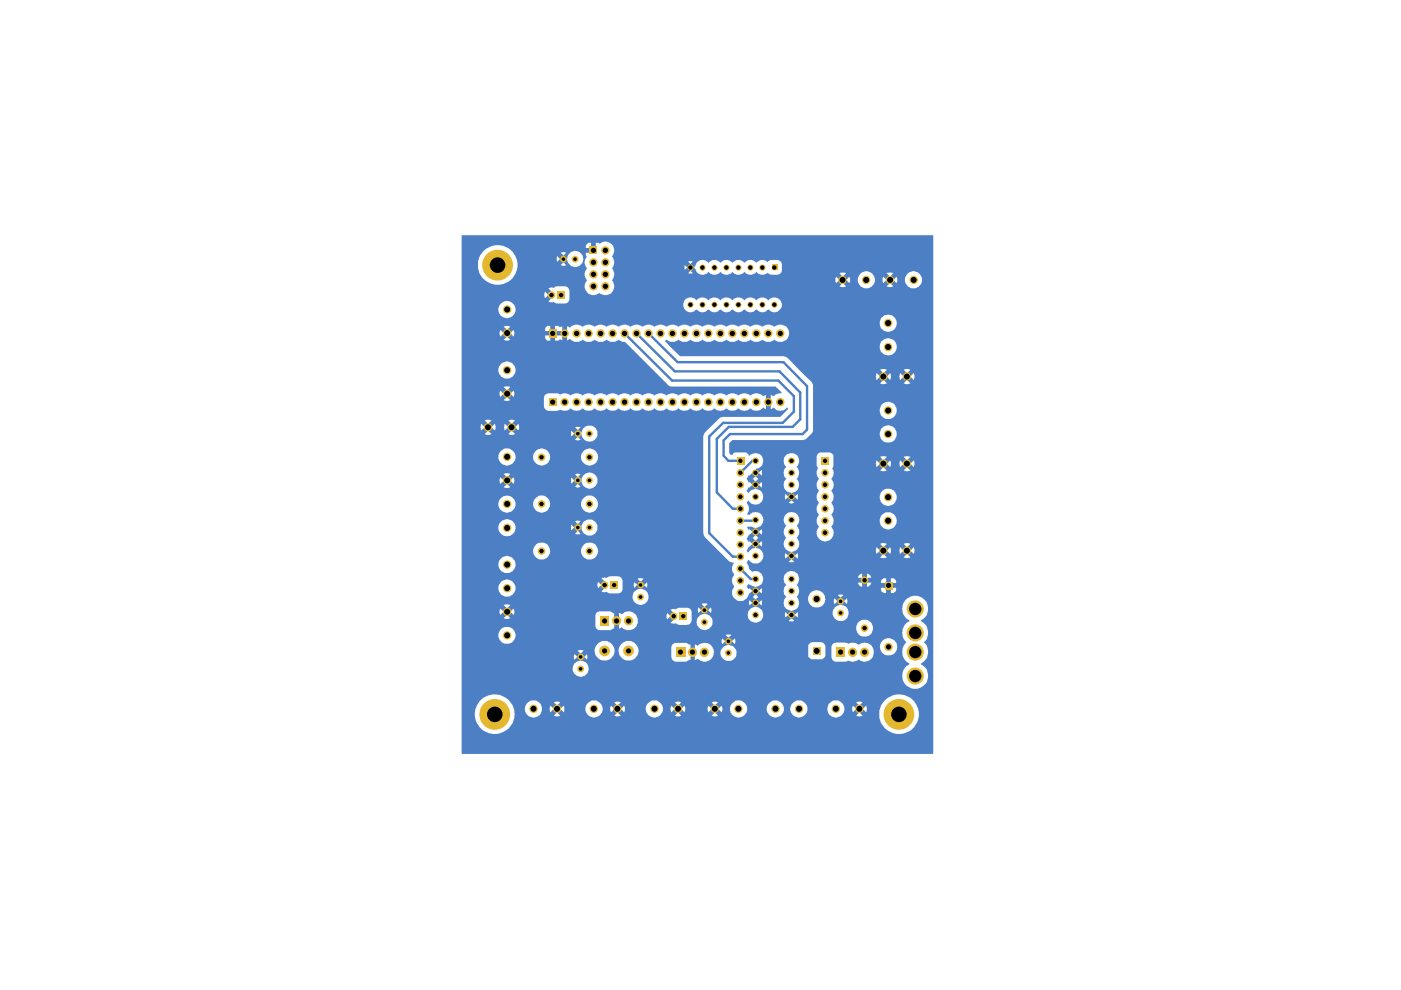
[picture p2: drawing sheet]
<svg xmlns="http://www.w3.org/2000/svg" width="297mm" height="210mm" viewBox="0 0 297 210" stroke-linecap="round" stroke-linejoin="round" font-family="sans-serif">
<g fill="#4d7fc4">
<path d="M126.3 53.2l-.1 .4h-.3l.4-.3z"/>
<path d="M97.9 49.9h100v109.9l-99.9 .1-.1-8.4h2.8v.3a4.2 4.2 0 0 0 4.9 3.8 4.2 4.2 0 0 0 3.4-5.3h2.3v.6l.5 .7a1.74 1.74 0 0 0 2.4 .1h3.2l.5 .2 .9-.2-.7-.7-.7 .7h-3.1l.4-.6 .2-.8h1.6l.2 .7 .8-.6a.71 .71 0 0 0 .8 .5l.2-.2 .2-.4 .8 .7 .1-.7h4.5a1.82 1.82 0 0 0 1 1.6 1.82 1.82 0 0 0 2-.2h3.1l.5 .2 1-.2-.8-.7-.7 .7h-3.1l.2-.1a1.49 1.49 0 0 0 .5-1.3h1.6l.1 .7 .7-.6h.2l.2 .3 .5 .2 .2-.2 .2-.4h.2l.6 .7 .2-.7h4.4l.1 .6a1.83 1.83 0 0 0 2.4 1.1l.5-.3h3.2l.4 .2 .9-.2h6.5l.9 .2 .4-.2-.6-.7-.7 .7h-6.5l-.6-.7-.7 .7h-3.2l.5-.6 .1-.8h1.7l.1 .7 .9-.6a.55 .55 0 0 0 .6 .5 .55 .55 0 0 0 .5-.6h.1l.7 .7 .2-.7h4.7l.2 .7 .6-.6h.2v.1a.57 .57 0 0 0 .7 .4 .57 .57 0 0 0 .4-.6h.2l.7 .7 .2-.7h1.6v.3a1.93 1.93 0 0 0 1.9 1.5 1.89 1.89 0 0 0 1.7-1.8h4.2v.3a1.83 1.83 0 0 0 1.9 1.5 1.83 1.83 0 0 0 1.7-1.8h1.4v.3a1.83 1.83 0 0 0 1.9 1.5 1.83 1.83 0 0 0 1.7-1.8h4.2v.3a1.82 1.82 0 0 0 2.9 1.1h3.2l1 .2 .4-.2-.3-.2h3.8a4.2 4.2 0 0 0 5.1 4 4.2 4.2 0 0 0 3-5.7 4.2 4.2 0 0 0-6.2-1.9 3.9 3.9 0 0 0-1.9 3.6h-3.8l-.4-.5-.7 .7h-3.1l.6-.8 .1-.6h1.6l.1 .7 .6-.6h.3l.2 .4 .5 .1 .2-.2 .2-.4h.2l.6 .7 .2-.7-.2-.7-.6 .7h-.2l-.1-.4-.2-.1h-.5l-.3 .2v.4h-.3l.1-.1-.7-.7-.1 .7h-1.6l-.4-1-.3-.4h3.1l.7 .7 .7-.7-.4-.1-1 .1h-3.2a1.72 1.72 0 0 0-1.9-.3 1.72 1.72 0 0 0-1 1.7h-4.2v-.3a1.83 1.83 0 0 0-1.9-1.5 1.83 1.83 0 0 0-1.7 1.8h-1.4v-.3a1.83 1.83 0 0 0-1.9-1.5 1.83 1.83 0 0 0-1.7 1.8h-4.2v-.3a1.83 1.83 0 0 0-1.9-1.5 1.83 1.83 0 0 0-1.7 1.8h-1.6l-.2-.7-.7 .7h-.2v-.4l-.3-.1h-.4l-.4 .2v.4h-.2l.1-.1-.7-.7-.2 .7h-4.7l-.2-.7-.7 .7h-.1v-.2a.57 .57 0 0 0-.7-.3 .57 .57 0 0 0-.4 .6h-.2l-.7-.8-.1 .7h-1.7l-.1-.8-.5-.6h3.2l.7 .7 .6-.7h6.5l.7 .7 .6-.7-.4-.1-.9 .1h-6.5l-.4-.1-.9 .1h-3.2l-.3-.1a1.77 1.77 0 0 0-2.7 1.5h-4.4l-.2-.7-.8 .7-.1-.4-.3-.1a.6 .6 0 0 0-.7 .6h-.2l-.7-.8-.1 .7h-1.6l-.2-.8-.5-.6h3.1l.7 .7 .8-.7-.6-.1-.9 .1h-3.1a1.79 1.79 0 0 0-1.9-.3 1.79 1.79 0 0 0-1.1 1.7h-4.5l-.1-.7-.7 .7a.76 .76 0 0 0-1-.4l-.3 .5h-.2l.1-.1-.7-.7-.2 .7h-1.6l-.3-1-.3-.4h3.1l.7 .7 .7-.7-.4-.1-1 .1h-3.2a1.79 1.79 0 0 0-1.9-.3 1.79 1.79 0 0 0-1 1.7l-2.4-.1a3.9 3.9 0 0 0-3.3-2.9 4.1 4.1 0 0 0-4.9 4.2h-2.8v-9.7h23.5v.3a1.78 1.78 0 0 0 2.3 1.2h67.6v.3a2.76 2.76 0 0 0 4.4 1.9 2.76 2.76 0 0 0-.5-4.7l1.3-1.3a3.4 3.4 0 0 0-.2-2.8l-.4-.5a2.61 2.61 0 0 0 .7-2.9 2.15 2.15 0 0 0-1.4-1.6l.1-.1a2.78 2.78 0 0 0 .3-4.8 2.72 2.72 0 0 0-3.9 .8 2.72 2.72 0 0 0 1.1 3.9v.2l-.4 .2a2.68 2.68 0 0 0-.3 4.2v.2l-.2 .1a2.85 2.85 0 0 0 .9 4.2v.3l-.9 .6a2.7 2.7 0 0 0-.6 1.8h-67.4h.1a1.67 1.67 0 0 0 .8-1.9 1.67 1.67 0 0 0-1.5-1.3l-.2-.1-.1 .1-.7 .2a1.66 1.66 0 0 0-.9 1.5h-23.5v-2.5h23.8l.1 .6 .5-.6h.5l.1 .3 .5-.1v-.2h.4l.7 .6v-1.2l-.6 .6h-.5l-.1-.4-.4 .1-.1 .3h-.5l-.5-.6-.1 .6h-23.8v-1.3h24.6l.6 .6 .6-.6h2.4v.3a2.45 2.45 0 0 0 1.7 1.7 2.13 2.13 0 0 0 2.5-1.7v-.3h.8a2.13 2.13 0 0 0 1.7 2 2.12 2.12 0 0 0 2.4-2.8h7.1l.1 2.5 .3 .3 .5 .3h2.3l.5-.4 .4 .1v-1.5l.4 .4 .4-.1 .1-.3v1.5l.7-.3a1.91 1.91 0 0 0 2.1 .5 1.91 1.91 0 0 0 1.2-1.8h1.4v.3a1.73 1.73 0 0 0 2.6 1.2 1.73 1.73 0 0 0 .2-2.8h15.9v2.1l.6 .6h2.3l.7-.8v-1.8h1.3v2.2l.4 .7 .4 .2h2.2l.6-.2a2.89 2.89 0 0 0 2.2-.2 1.94 1.94 0 0 0 3.2-1.3v-.8l-.4-.6h1.6a2.03 2.03 0 0 0 1.5 1.7 1.84 1.84 0 0 0 2.2-1.5 1.84 1.84 0 0 0-1.7-2.1 1.84 1.84 0 0 0-2 1.9h-1.6l-.1-.3a2.12 2.12 0 0 0-2-.6l-.8 .4a2.29 2.29 0 0 0-2.3-.2l-.5-.3-2 .1a.87 .87 0 0 0-.9 .9h-1.3l-.2-.7-.6-.4h-2.1l-.7 .6v.4h-15.9l-1.1-.4a1.84 1.84 0 0 0-1.7 1.7h-1.3a1.96 1.96 0 0 0-1.2-2 1.96 1.96 0 0 0-2.2 .5l-.7-.2v1.4l-.2-.3h-.5l-.2 .3v-1.4h-.4l-.4-.4h-2.6l-.5 .4-.2 .5h-7.1l-.7-1-.6-.2h19.1l.2 .6 .6-.6h.3l.2 .3h.3l.3-.3h.3l.6 .6 .2-.6-.2-.6-.6 .6h-.3l-.3-.4h-.3l-.2 .4h-.3l-.6-.6-.2 .6h-19.1a2.17 2.17 0 0 0-2.8 2h-.8v-.3a2.13 2.13 0 0 0-2.3-1.8 2.13 2.13 0 0 0-1.9 2.1h-2.4l-.3-.2h-.6l-.3 .2h-24.6v-3.3h7.8v.3a1.83 1.83 0 0 0 1.9 1.5 1.83 1.83 0 0 0 1.7-1.9h44.5l.6 .6 .7-.6h-45.8a1.82 1.82 0 0 0-1.9-1.7 1.82 1.82 0 0 0-1.7 1.8h-7.8v-3.6h8.9l.9 .1 .5-.1-.5-.5h18.5v2.2l.3 .5 .3 .3h2.7l.4-.3h.3v-1.5l.3 .4h.4l.3-.4v1.5l.5-.3a2.26 2.26 0 0 0 2.6 .3 1.66 1.66 0 0 0 .9-1.2h7l.6 .1a.6 .6 0 0 1 .9 .2l2 .1 .5-.2 .4-.4h1.1a1.7 1.7 0 0 0 1 1.5 1.7 1.7 0 0 0 1.8-.2h31v.2a1.8 1.8 0 0 0 2.8 1.3 1.8 1.8 0 0 0 0-3 1.8 1.8 0 0 0-2.8 1.2v.3h-31a1.6 1.6 0 0 0-.4-2.8h8.4l.1 .2a1.58 1.58 0 0 0 2.5 1.1h7.3l-.6-.6-.6 .6h-6l.4-.6 .2-.7h4.6l.1 .5 .6-.5h.3l.2 .3h.5l.1-.3h.3l.6 .5 .1-.9h7.3a1.72 1.72 0 0 0 1.7 1.7 1.72 1.72 0 0 0 1.8-1.6 1.72 1.72 0 0 0-1.6-1.8l-.2-.1a2.01 2.01 0 0 0-1.7 1.8h-7.3l-.1-.2-.6 .6h-.3l-.3-.4h-.3l-.2 .4h-.3l-.6-.6-.1 .6h-4.6v-.3a1.69 1.69 0 0 0-1-1.3l-.6-.3-.3 .2a1.73 1.73 0 0 0-1.4 1.7h-8.4l-.7-.3a1.83 1.83 0 0 0-1.7 1.8h-1.1v-2.5h1.3l.2 .6 .6-.6h.3l.2 .3h.3l.3-.3h.3l.6 .6 .2-.6-.2-.6-.6 .6h-.3l-.3-.4h-.2l-.3 .4h-.3l-.6-.6-.2 .6h-1.3l-.7-.5h-2.1a1.08 1.08 0 0 1-1.2 .2l-.4 .2 .9 1h-.5l-.2 .3 .2 .4h.5v.1l-.9 1h-7v-1l-.2-.5h6.3l.2 .7 .7-.7-.7-.6-.2 .6h-6.3a1.92 1.92 0 0 0-3.1-.4l-.7-.2v1.4l-.4-.3h-.2l-.4 .3v-1.4h-.2l-.6-.4h-2.3a.87 .87 0 0 0-.9 1h-18.5l-.2-.2-.7 .7h-8.9v-1.4h8l.2 .7 .7-.7h.1l.1 .3 .3 .2h.5l.2-.5h.2l.7 .7 .2-.4-.2-1-.7 .7h-.2l-.1-.3-.4-.3-.3 .1-.3 .5h-.1l-.7-.7-.2 .7h-8v-1.4h8.9l.7 .7 .7-.7-.7-.2-.7 .2h-8.9v-1.7h36.2v.2a1.78 1.78 0 0 0 2.3 1.3h12.4l.6 .6 .6-.6-.2-.2h-.8l-.2 .2h-12.2l.3-.3h21.8l.2 .6 .6-.6h.3l.1 .4h.5l.2-.4h.3l.6 .6v-.6h4.6l.1 .3a1.61 1.61 0 0 0 1.4 1.4l.2 .1 .2-.1a1.64 1.64 0 0 0 1.2-2.5h2.1l.1 .3a1.78 1.78 0 0 0 1.1 1.5 1.78 1.78 0 0 0 1.8-.4l.6-.9h1.9l.2 .6 .5-.6h.4l.3 .3 .4-.1v-.2h.4l.6 .6 .1-.4-.1-.9-.6 .7h-.4l-.2-.3h-.3l-.2 .3h-.4l-.5-.7-.2 .7h-1.9l.1-.5-.2-.8h2.8l.6 .5 .6-.5h-4l-.1-.2a1.86 1.86 0 0 0-2.1-.7 1.86 1.86 0 0 0-1.3 1.7h-2.1l-.3-.4 .3-.4a1.86 1.86 0 0 0 .1-1.6h17.5l.1 .9 .6 .2h.4v-1.1h-18.6l-.4-.6 .3-.5h12.7v.2a1.06 1.06 0 0 0 .9 .8v-1h1v1l.5-.3h3.6v.2l.4 .3 .6-.1v1.1h.5l.4-.2 .2-.9h-1.4l.4-.3-.4-.7-.6 .2-.1 .4h-3.6l.4-.6h3.2v-1h1v1h1.1v-.4l-.2-.3-.4-.3h-1.9l-.6 .3-.1 .7-17.6-.1 .2-.5h13.5l.1 .4h.5l.2-.2v-.3a.43 .43 0 0 0-.4-.3 .43 .43 0 0 0-.4 .4h-13.5v-.5h13.4v-.9h1v.9h.9v-.2a1.06 1.06 0 0 0-.9-.7 1.77 1.77 0 0 0-1.8 .5l-.1 .4h-12.5l-.2-.7a1.69 1.69 0 0 0-2.5-.3 1.69 1.69 0 0 0 0 2.5 1.8 1.8 0 0 0 0 2.6l-.4 .5-.2 .7h-4.6v-.5l-.6 .5h-.3a.46 .46 0 0 0-.6-.4l-.2 .4h-.3l-.6-.5-.2 .5h-21.8a1.72 1.72 0 0 0 .5-1.9 1.72 1.72 0 0 0-1.7-1.1 1.91 1.91 0 0 0-1.6 1.8h-36.2v-1.9h7.8v.3a2.17 2.17 0 0 0 1.4 1.5 1.67 1.67 0 0 0 2-1.1h18.4l.4 .2 .8-.1 .5 .3h1.9l.6-.2 .2-.4 .1-1.2h2.4l.1 .6 .5-.6h.5l.1 .4 .5-.1v-.3h.4l.7 .6v-1.2l-.6 .6h-.5l-.1-.3-.4 .1-.1 .2h-.5l-.5-.6-.1 .6h-2.4l-.1-1.2h3.3l.6 .6 .6-.6-.3-.2h-.6l-.3 .2h-3.3l-.3-.5-.5-.1-2.1 .1a.6 .6 0 0 1-.8 .1l-.7 .2 .9 .8v.2a.46 .46 0 0 0-.5 .2 .46 .46 0 0 0 0 .6h.5v.1l-.9 .9h-18.4l.2-.4-.2-1h17.6l.1 .7 .7-.7-.7-.6-.1 .6h-17.6a1.81 1.81 0 0 0-2-1.1 1.81 1.81 0 0 0-1.4 1.8h-7.8v-5h7.8v.3a2.17 2.17 0 0 0 1.4 1.5 1.81 1.81 0 0 0 2.2-1.5 1.81 1.81 0 0 0-1.7-2.1 1.81 1.81 0 0 0-1.9 1.8h-7.8v-2.9h15.1v.3a2.17 2.17 0 0 0 1.5 1.5 1.93 1.93 0 0 0 2.2-1.7l6.5-.1a2.03 2.03 0 0 0 1.4 1.8 1.93 1.93 0 0 0 2.2-1.7 1.9 1.9 0 0 0-1.4-1.8 1.79 1.79 0 0 0-2.2 1.7h-6.5l-.1-.2a1.78 1.78 0 0 0-1.9-1.6 1.78 1.78 0 0 0-1.7 1.8h-15.1v-4.9h7.8v.3a1.92 1.92 0 0 0 3.1 1h14.3l-.6-.7-.6 .7-13.1-.1a1.49 1.49 0 0 0 .5-1.3h11.8l.1 .6 .6-.6h.4l.1 .4h.3l.3-.4 .4 .1a1.75 1.75 0 0 0 2.5 1.5l.4-.4 .5-.6a2.09 2.09 0 0 0-.6-1.9 1.76 1.76 0 0 0-2.8 1.3h-.4l-.2-.3h-.4l-.1 .3h-.4l-.6-.5-.1 .5h-11.8l-.2-.7-.4-.6h13.2l.6 .7 .6-.7-.2-.1h-14.4a1.84 1.84 0 0 0-2.8 1.5h-7.8v-5.1h7.8v.4a1.83 1.83 0 0 0 1.9 1.5 1.83 1.83 0 0 0 1.7-1.9h3.7v.3a1.84 1.84 0 0 0 3 1.2l.6-.9 .1-.6h6.5v.3a1.84 1.84 0 0 0 3 1.2 1.82 1.82 0 0 0-.4-3.1 1.82 1.82 0 0 0-2.6 1.6h-6.5l-.1-.2a1.79 1.79 0 0 0-1.9-1.6 1.79 1.79 0 0 0-1.7 1.8h-3.7v-.2a1.83 1.83 0 0 0-1.9-1.5 1.83 1.83 0 0 0-1.7 1.7h-7.8v-3.5h8.9l.9 .2 .5-.2-.1-.1h13.8a1.05 1.05 0 0 0 1.2 0l-.6-.6-.6 .6h-13.8l-.6-.6-.7 .7h-8.9v-1.4h8l.2 .7 .7-.7h.1v.2a.57 .57 0 0 0 .7 .4 .57 .57 0 0 0 .4-.6h.2l.7 .7 .2-.7h12l.1 .6 .6-.6h.4l.3 .4 .4-.4h.3a1.79 1.79 0 0 0 1.5 1.6 1.79 1.79 0 0 0 2-1.1 1.92 1.92 0 0 0-.9-2 1.72 1.72 0 0 0-2.5 1.5h-.4l-.2-.3-.4-.1-.1 .4h-.4l-.6-.6-.1 .6h-12l-.2-.7-.7 .7h-.2v-.2a.57 .57 0 0 0-.6-.4 .57 .57 0 0 0-.5 .6h-.1l-.7-.7-.2 .7h-8v-1.4h8.9l.7 .7 .6-.6h13.8l.6 .6 .6-.6-.5-.2-.7 .2h-13.8l.1-.1-.5-.2-.9 .2h-8.9v-3.6h7.8v.3a1.83 1.83 0 0 0 1.9 1.5 1.83 1.83 0 0 0 1.7-1.8h3.7v.3a1.83 1.83 0 0 0 2 1.5 1.83 1.83 0 0 0 1.7-1.8h6.5v.3a1.79 1.79 0 0 0 2.3 1.4 1.79 1.79 0 0 0 1-2.5 1.79 1.79 0 0 0-2.6-.6l-.5 .6-.2 .8h-6.5a2.08 2.08 0 0 0-1-1.6 1.82 1.82 0 0 0-2.7 1.6h-3.7v-.3a1.83 1.83 0 0 0-1.9-1.6 1.83 1.83 0 0 0-1.7 1.9h-7.8v-3.7l25.2 .1-.6-.7-.6 .6h-24v-1.2h4.9l.4 .2 1-.2h3.6a1.39 1.39 0 0 0 1.4 0l-.1-.1h12l.1 .6 .6-.6h.4l.2 .4 .5-.4h.3a1.8 1.8 0 0 0 1.5 1.7 1.8 1.8 0 0 0 2-1.1 1.76 1.76 0 0 0-.9-2.1 1.76 1.76 0 0 0-2.1 .4l-.5 1.1h-.3l-.2-.3h-.4l-.1 .3h-.4l-.6-.5-.1 .5h-12l-.6-.6-.7 .7h-3.6l-.7-.7-.7 .7h-4.9v-1.4h4l.1 .7 .8-.7a.64 .64 0 0 0 .6 .6 .64 .64 0 0 0 .7-.6l.8 .7 .2-.7h1.7l.2 .7 .8-.7a.7 .7 0 0 0 .5 .6 .7 .7 0 0 0 .8-.4v-.2h.1l.7 .7 .2-.7h11.8l.6 .6 .6-.6h-13l-.2-.8-.7 .8h-.1v-.3a.66 .66 0 0 0-.8-.3 .66 .66 0 0 0-.4 .6l-.9-.8-.2 .8h-1.7l-.2-.8-.7 .8h-.1a.64 .64 0 0 0-.7-.6 .64 .64 0 0 0-.6 .6l-.8-.8-.1 .8h-4v-1.4h4.9l.7 .6 .7-.6h3.6l.7 .6 .7-.6a1.39 1.39 0 0 0-1.4 0h-3.6l-.5-.2-.9 .2h-4.9v-4.4h8.9l.9 .2 .5-.2-.6-.5h7.7v2a1.21 1.21 0 0 0 .9 .8h1.9l.7-.2a2.36 2.36 0 0 0 2.3-.3 1.64 1.64 0 0 0 2.3 0 2.09 2.09 0 0 0 2.6 0 2.09 2.09 0 0 0 2.5 0 2.09 2.09 0 0 0 2.6 0 2.09 2.09 0 0 0 2.5 0 2.09 2.09 0 0 0 2.5 0 2.09 2.09 0 0 0 2.6 0 2.09 2.09 0 0 0 2.5 0 2.09 2.09 0 0 0 2.6 0 2.09 2.09 0 0 0 2.5 0 2.09 2.09 0 0 0 2.5 0 2.09 2.09 0 0 0 2.6 0 2.09 2.09 0 0 0 2.5 0 2.09 2.09 0 0 0 2.6 0 2.09 2.09 0 0 0 2.5 0 2.06 2.06 0 0 0 2.7-.2l.7 .4v-1.5l.1 .1a.48 .48 0 0 0 .5 .4 .48 .48 0 0 0 .4-.5v1.5l.7-.4a1.69 1.69 0 0 0 2.7 0l.2 .1v.4l-1.6 1.5-12.6 .1-3.3 3.1-.3 .5-.1 21 .3 .7 5.2 5.2 1 .4a1.8 1.8 0 0 0 .1 2.4 1.8 1.8 0 0 0 0 2.6 1.85 1.85 0 0 0 .8 3 1.74 1.74 0 0 0 2-.8h1.1l.6 .5 .6-.5-.6-.6-.6 .6h-1.1l.3-.8 .7-.5h.3l.1 .3h.5l.2-.3h.3l.6 .5v-1v-.1l-.6 .6h-.3a.46 .46 0 0 0-.6-.4l-.2 .4h-.3l-.6-.6-.1 .2h-.2l-.3-.6 .3-.4h.1l1.5 .6 .2-.1a1.65 1.65 0 0 0 1.4-2.1 1.65 1.65 0 0 0-2.3-1.1l-.7-.5-.1-.6-.4-.7 .4-.7 .3 .3a1.91 1.91 0 0 0 2 .3l.2-.2h7.2l-.6-.6-.6 .6h-6l.6-.7 .1-.5h4.5l.1 .5 .6-.5h.3l.3 .4h.3l.2-.4h.3l.6 .5 .1-.2h17.4l.7 .2 .7-.2h3.6l.7 .2 .7-.2-.7-.8-.7 .8h-3.6l-.7-.8-.7 .8h-17.4v-.3l-.1-.6-.6 .6h-.3l-.2-.5a.46 .46 0 0 0-.6 .5h-.3l-.6-.6-.1 .6h-4.5a1.57 1.57 0 0 0-1.5-1.7l-.2-.2-.3 .2-.5 .1-.7 .8h-.2l-.2-.3 .4-.9 .8-.6h.3l.3 .4h.3l.2-.4h.3l.6 .6 .1-.6h4.5l.1 .3a1.46 1.46 0 0 0 1.4 1.3l.2 .3 .8-.4h17.1l.1 .6 .9-.6a.59 .59 0 0 0 .6 .6 .59 .59 0 0 0 .6-.6l.8 .6 .2-.6h1.8l.1 .6 .8-.6a.7 .7 0 0 0 .5 .5 .7 .7 0 0 0 .8-.3v-.2h.1l.7 .6 .2-.4-.2-1-.7 .8h-.1v-.4a.66 .66 0 0 0-.7-.2 .66 .66 0 0 0-.5 .6l-.9-.8-.1 .8h-1.8l-.2-.8-.7 .8h-.1a.64 .64 0 0 0-.7-.7 .64 .64 0 0 0-.6 .7l-.8-.8-.1 .8h-17l.7-1 .1-.5h17.1l.7 .7 .7-.7h3.6l.7 .7 .7-.7a1.39 1.39 0 0 0-1.4 0h-3.6l-.5-.2-.9 .2h-17.1l-.1-.5-.5-.8 .5-.7v-.4h3.7v.3a1.84 1.84 0 0 0 3 1.2 2.15 2.15 0 0 0 .2-2.8l.4-.6 .1-.6h9.7a1.86 1.86 0 0 0 2 1.9 1.94 1.94 0 0 0 1.6-2.4 1.68 1.68 0 0 0-1.4-1.3 1.84 1.84 0 0 0-2.2 1.8h-9.7l-.1-.5-.4-.7 .1-.3a2.22 2.22 0 0 0-.1-2.4l.4-.6v-.5h9.8v.3a1.85 1.85 0 0 0 3 1.1 1.84 1.84 0 0 0 .6-1.8 1.84 1.84 0 0 0-1.4-1.4 1.84 1.84 0 0 0-2.2 1.8h-9.8v-.6l-.4-.8a1.64 1.64 0 0 0 0-2.4l.4-.8v-1.1h9.9l.4 .2 1-.2h3.6a1.39 1.39 0 0 0 1.4 0l-.7-.6-.7 .6h-3.6l-.7-.6-.7 .6h-9.9l-.3-.4 .3-.4v-.6h9l.1 .8 .9-.8a.59 .59 0 0 0 .6 .6 .59 .59 0 0 0 .6-.6h.1l.7 .8 .2-.8h1.8l.1 .8 .9-.8a.66 .66 0 0 0 .5 .6 .66 .66 0 0 0 .7-.3v-.3h.1l.7 .8 .2-.5-.2-1-.7 .7h-.1v-.3a.7 .7 0 0 0-.8-.3 .7 .7 0 0 0-.5 .6l-.8-.7-.1 .7h-1.8l-.2-.7-.8 .7a.64 .64 0 0 0-.7-.6 .64 .64 0 0 0-.6 .6l-.8-.7-.1 .7h-9v-1.4h9.9l.7 .7 .7-.7h3.6l.7 .7 .7-.7-.7-.2-.7 .2h-3.6l-.7-.2-.7 .2h-9.9l-.1-.5-.7-.5h-1.9a.88 .88 0 0 0-.9 .8v2l.3 .5a1.87 1.87 0 0 0 .3 2.3 1.8 1.8 0 0 0 0 2.6 1.8 1.8 0 0 0 0 2.5 1.8 1.8 0 0 0 0 2.5 1.8 1.8 0 0 0 0 2.6l-.4 .5-.2 .7h-3.7v-.6l-.5-.8a1.69 1.69 0 0 0 .1-2.4 1.69 1.69 0 0 0-2.4 0 1.69 1.69 0 0 0 .1 2.4 1.8 1.8 0 0 0 0 2.5l-.5 .8-.1 .5h-4.5l-.1-.6-.6 .6h-.3l-.2-.4-.5 .1-.1 .3h-.3l-.6-.6-.2 .2-.1-.2-.3-.6 1.3-.1 .6 .6 .6-.6-.6-.5-.6 .5h-1.2l.3-.6 .8-.6h.3a.42 .42 0 0 0 .4 .4 .42 .42 0 0 0 .4-.4h.3l.6 .6 .1-.6-.1-.6-.6 .6h-.3l-.2-.4a.46 .46 0 0 0-.6 .4h-.3l-.6-.6-.2 .2-.3-.7h1l.8 .4 .2-.3a1.62 1.62 0 0 0 1.2-2.3 1.62 1.62 0 0 0-2.6-.4h-.6a2 2 0 0 0-.1-2.4l.3-.5h.1a1.58 1.58 0 0 0 2.5 .4h6l.7 .2 .5-.2-.6-.5-.6 .5h-6l.3-.3 .3-1h4.6l.1 .6 .6-.6h.3l.2 .4h.5l.1-.4h.3l.6 .6 .1-.1-.1-1.1-.6 .6h-.3a.42 .42 0 0 0-.4-.4 .42 .42 0 0 0-.4 .4h-.3l-.6-.6-.1 .6h-4.6a1.77 1.77 0 0 0-1.8-1.7 1.43 1.43 0 0 0-1.2 .8l-.2 .1-.3-.4 .4-.8 .2 .1 .6-.6h.3l.2 .4a.46 .46 0 0 0 .6-.4h.3l.6 .6v-.6h4.6l.1 .2a1.4 1.4 0 0 0 1.4 1.4l.2 .2 .3-.2a1.59 1.59 0 0 0 1.2-2.3l-.4-.5a1.76 1.76 0 0 0 0-2.5 1.7 1.7 0 0 0-.4-2.9 1.7 1.7 0 0 0-2.4 1.5l.2 .8 .4 .6a1.65 1.65 0 0 0 0 2.5l-.4 .4-.2 .8h-4.6v-.6l-.6 .6-.3-.1a.43 .43 0 0 0-.4-.3 .43 .43 0 0 0-.4 .4h-.3l-.6-.6-.2 .1-.4-.8h1.3l.6 .6 .6-.6-.6-.5-.6 .5-1.3-.1 .4-.6h.2l.6-.6h.3l.2 .5h.3l.3-.5h.3l.6 .6v-1.1l-.6 .5h-.3a.42 .42 0 0 0-.4-.4 .42 .42 0 0 0-.4 .4h-.3l.9-.9a1.65 1.65 0 0 0 1.2-2.4 1.65 1.65 0 0 0-2.7-.3h-.2l-.5-.7h-2.4l-.5 .5h-.4l-.3-.3v-2.1l.7-.7h15.1l.5-.2 1.1-1.1h14.5a1.82 1.82 0 0 0 2.1 1.9 1.82 1.82 0 0 0 1.5-2.4l-.3-.5a1.78 1.78 0 0 0-2-.8 1.78 1.78 0 0 0-1.3 1.8h-14.5l.4-.6v-4.4h14.1a1.75 1.75 0 0 0 2.7 1.6 1.78 1.78 0 0 0 0-3.2 1.78 1.78 0 0 0-2.7 1.6h-14.1v-5.5l-.2-.2h14.4a1.39 1.39 0 0 0 1.4 0h3.6l.4 .1 1-.1-.7-.8-.7 .8h-3.6l-.7-.8-.7 .8h-14.4l-.1-.3-1.2-1.2h14.8l.1 .8 .9-.8a.59 .59 0 0 0 .6 .7 .59 .59 0 0 0 .6-.7h.1l.7 .8 .2-.8h1.8l.1 .8 .9-.8a.66 .66 0 0 0 .5 .6 .66 .66 0 0 0 .7-.2v-.4h.1l.7 .8 .2-1-.2-.5-.7 .7h-.1v-.3l-.2-.1a.69 .69 0 0 0-1.1 .4l-.8-.7-.1 .7h-1.8l-.2-.7-.7 .7h-.1v-.1a.67 .67 0 0 0-.7-.4 .67 .67 0 0 0-.6 .5l-.8-.7-.1 .7h-14.8l-1.5-1.4h17.2l.7 .8 .7-.8h3.6l.7 .8 .7-.8a1.39 1.39 0 0 0-1.4 0h-3.6l-.5-.2-.9 .2h-17.2l-2.4-2.5-.8-.4h-22l-2-1.9h44.3a1.79 1.79 0 0 0 2.2 1.7 1.79 1.79 0 0 0 1.2-2.5 1.79 1.79 0 0 0-2.7-.7l-.4 .4-.3 1.1h-44.3l-1.2-1.2 .4-.3a1.91 1.91 0 0 0 1.9 .2l.6-.2a1.91 1.91 0 0 0 2 .2l.6-.2a1.91 1.91 0 0 0 1.9 .2l.6-.2a1.91 1.91 0 0 0 2 .2l.6-.2a1.91 1.91 0 0 0 1.9 .2l.6-.2a1.91 1.91 0 0 0 1.9 .2l.6-.2a1.91 1.91 0 0 0 2 .2l.6-.2a1.91 1.91 0 0 0 1.9 .2l.6-.2a1.91 1.91 0 0 0 2 .2l.6-.2a1.91 1.91 0 0 0 1.9 .2 1.83 1.83 0 0 0 .8-2.7 1.83 1.83 0 0 0-2.7-.3l-.4-.2a2.22 2.22 0 0 0-2.4 .2 2.09 2.09 0 0 0-2.5 0 2.09 2.09 0 0 0-2.5 0 2.09 2.09 0 0 0-2.6 0 2.09 2.09 0 0 0-2.5 0 2.09 2.09 0 0 0-2.6 0 2.09 2.09 0 0 0-2.5 0 2.09 2.09 0 0 0-2.5 0 2.09 2.09 0 0 0-2.6 0 2.09 2.09 0 0 0-2.5 0 2.09 2.09 0 0 0-2.6 0 2.09 2.09 0 0 0-2.5 0 2.09 2.09 0 0 0-2.5 0 2.09 2.09 0 0 0-2.6 0 2.09 2.09 0 0 0-2.5 0 2.09 2.09 0 0 0-2.6 0 1.81 1.81 0 0 0-2.5 .1l-.7-.2v1.4v-.2a.52 .52 0 0 0-.8-.1 .52 .52 0 0 0 .1 .8h.5l.2-.4v1.5l.7-.3a1.86 1.86 0 0 0 2.1 .4l.6-.2a1.91 1.91 0 0 0 2 .2l.6-.2a1.91 1.91 0 0 0 1.9 .2l.6-.2a1.91 1.91 0 0 0 1.9 .2l.6-.2 .7 .4 .7 .1 9.1 9.2 .5 .2h22.3l1.2 1.1v.3l-1.3 .3-.3 .3-.7-.3v1.5l-.2-.4a.49 .49 0 0 0-.8 .4v-1.5l-.5 .3-.3-.2a2.2 2.2 0 0 0-2.6 0 2.09 2.09 0 0 0-2.5 0 2.09 2.09 0 0 0-2.6 0 2.09 2.09 0 0 0-2.5 0 2.09 2.09 0 0 0-2.6 0 2.09 2.09 0 0 0-2.5 0 2.09 2.09 0 0 0-2.5 0 2.09 2.09 0 0 0-2.6 0 2.09 2.09 0 0 0-2.5 0 2.09 2.09 0 0 0-2.6 0 2.09 2.09 0 0 0-2.5 0 2.09 2.09 0 0 0-2.5 0 2.09 2.09 0 0 0-2.6 0 2.09 2.09 0 0 0-2.5 0 2.09 2.09 0 0 0-2.6 0 2.09 2.09 0 0 0-2.5 0 1.93 1.93 0 0 0-2.2-.1l-.4-.3h-2.1l-.7 .4-.2 .5h-7.7l-.1-.1-.7 .6h-8.9v-1.3h8l.2 .7 .7-.7h.1l.1 .3 .3 .2h.5l.2-.5h.2l.7 .7 .2-.5-.2-.9-.7 .7h-.2l-.1-.4-.4-.2-.3 .1-.3 .5h-.1l-.7-.7-.2 .7h-8v-1.5h8.9l.7 .8 .7-.8-.7-.1-.7 .1h-8.9v-3.5h7.8a1.8 1.8 0 0 0 2.2 1.7 1.8 1.8 0 0 0 1.1-2.7 1.8 1.8 0 0 0-2.8-.3l-.4 .4-.1 .9h-7.8v-6.4h8.9l.5 .1 .9-.1-.7-.7-.7 .7h-8.9v-1.5h8l.2 .8 .7-.7h.1l.4 .5a.6 .6 0 0 0 .7-.6h.2l.7 .8 .1-.3h6.6v.5l.4 .6h.7v-1.1h-7.7l.1-.4h7.6l.2 .4h.8v1.1h.7l.2-.2 .6 .2v-1.1h-1.9l.4-.2v-.5l-.4-.2-.4 .1-.2 .4h-7.6l-.1-.5h7.7v-1.1h1v1.1h1.5v-1l-.6 .1-.2-.2h-2.4l-.4 .6v.5h-6.6l-.1-.3-.7 .7h-.2v-.2a.57 .57 0 0 0-.6-.3 .57 .57 0 0 0-.5 .6h-.1l-.7-.8-.2 .7h-8v-1.3h8.9l.7 .6 .7-.6-.5-.2-.9 .2h-8.9v-.8h88.6a1.82 1.82 0 0 0 2.4 1.7 1.82 1.82 0 0 0 1-2.7 1.82 1.82 0 0 0-3-.2l-.4 1.2h-88.6v-2.9h7.8a1.82 1.82 0 0 0 2.3 1.8 1.82 1.82 0 0 0 1-2.8h35.9v.3a1.57 1.57 0 0 0 1.1 1.3 1.57 1.57 0 0 0 1.7-.6v.1a1.61 1.61 0 0 0 2.5-.1l.1 .1a1.61 1.61 0 0 0 2.4-.1l.1 .1a1.61 1.61 0 0 0 2.5-.1l.1 .1a1.61 1.61 0 0 0 2.4-.1l.1 .1a1.61 1.61 0 0 0 2.5-.1v.1a1.61 1.61 0 0 0 2.5-.1l.8 .5 .7 .1a1.63 1.63 0 0 0 1.4-1.9 1.64 1.64 0 0 0-1.2-1.2 1.64 1.64 0 0 0-1.7 .6 1.62 1.62 0 0 0-2.5 0 1.62 1.62 0 0 0-2.6 0 1.62 1.62 0 0 0-2.5 0 1.62 1.62 0 0 0-2.6 0 1.62 1.62 0 0 0-2.5 0 1.62 1.62 0 0 0-2.5 0 1.55 1.55 0 0 0-1.8-.6 1.55 1.55 0 0 0-1 1.5h-35.9l-1-.7h8.2l.5 .2 .7-.1 .5 .3h2l.7-.4 .1-.4v-1.9l-.1-.5-.7-.4h-2l-.5 .3h-.7l-.5 .1 1 1-.5 .1-.2 .4 .2 .2 .5 .2-1 .9-8.3-.1a1.91 1.91 0 0 0-2.2 1.8h-7.8v-3h17.5l.2 .6 .6-.6-.6-.8-.2 .8h-17.5v-1.9h26.1a1.86 1.86 0 0 0 1 1.7 1.86 1.86 0 0 0 2-.3 1.96 1.96 0 0 0 2.1 .3 1.96 1.96 0 0 0 1.1-1.7h47.8l.9 .2 .5-.2-.8-.7-.6 .7h-47.8l-.4-1.3h47.3l.2 .6 .7-.6h.1l.1 .3 .3 .2h.5l.2-.5h.2l.7 .6 .2-.6h1.6a1.82 1.82 0 0 0 1 1.6 1.82 1.82 0 0 0 1.9-.2l3.2-.1 .9 .2 .5-.2-.7-.7-.7 .7h-3.2a1.61 1.61 0 0 0 .7-1.3h1.6l.2 .6 .7-.6h.1l.1 .3 .3 .2h.5l.2-.5h.2l.7 .6 .1-.6h1.7v.2a1.82 1.82 0 0 0 2.7 1.3 1.82 1.82 0 0 0 0-3.1 1.82 1.82 0 0 0-2.7 1.3v.3h-1.7l-.1-.7-.9 .7-.1-.5-.5-.1-.3 .1-.2 .5h-.1l-.7-.7-.2 .7h-1.6a1.93 1.93 0 0 0-.7-1.5h3.2l.7 .8 .7-.8-.7-.2-.7 .2h-3.3a1.78 1.78 0 0 0-1.9-.2 1.78 1.78 0 0 0-.9 1.7h-1.6l-.2-.7-.7 .7h-.2v-.4l-.5-.2h-.3l-.3 .3v.3h-.1l-.7-.7-.2 .7h-47.3l.4-1v-.5h16.7l-.5-.5-.5 .5h-15.7l-.4-.9 .1-.3h15.2l.1 .5 .5-.5h.3l.3 .4h.3l.2-.4a.87 .87 0 0 1 .9 .9 1.64 1.64 0 0 0 2.6 .1 1.61 1.61 0 0 0 2.5 0 1.61 1.61 0 0 0 2.6 0 1.61 1.61 0 0 0 2.5 0 1.61 1.61 0 0 0 2.5 0 1.59 1.59 0 0 0 2.4 .1l.6 .5h1.5l.6-.4h12.5l.6 .8 .8-.8-.8-.2-.6 .2h-12.5l.3-.5v-1.4l-.4-.6-.4-.3h-1.6l-.8 .4-.2-.2a1.79 1.79 0 0 0-2 .4 1.67 1.67 0 0 0-2.6 0 1.67 1.67 0 0 0-2.5 0 1.67 1.67 0 0 0-2.6 0 1.67 1.67 0 0 0-2.5 0 1.58 1.58 0 0 0-1.6-.5 1.58 1.58 0 0 0-1.2 1.2l-.2 .3h-.4l-.2-.4-.5 .1-.1 .3h-.3l-.5-.5-.1 .5h-15.2l.3-.8v-.4h15.7l.5 .5 .5-.5h-16.7l-.4-1.1a1.92 1.92 0 0 0 0-2.4 1.92 1.92 0 0 0-2.5-.4l-1-.1v1.5a.5 .5 0 0 0-.5-.4 .5 .5 0 0 0-.5 .5 .5 .5 0 0 0 .5 .5h-1.6v.5l.2 .3a2.03 2.03 0 0 0 .1 2.6 1.82 1.82 0 0 0 0 2.5l-.4 .4-.1 .8h-26.1v-4.5h3.4a3.9 3.9 0 0 0 1.9 3.5 4.2 4.2 0 0 0 6.5-3.5h9.2l.5 .2 .7-.2-.6-.6-.6 .6h-9.2l-.1-1.3h8.4l.1 .6 .6-.6h.4l.3 .4 .3-.1 .1-.3h.3l.1 .1a1.7 1.7 0 0 0 1.9 1.6 1.7 1.7 0 0 0 1.5-1.9 1.56 1.56 0 0 0-1.9-1.4 1.69 1.69 0 0 0-1.5 1.6h-.4l-.3-.4-.4 .2v.2h-.4l-.6-.6-.1 .6h-8.4l-.8-1.3h10.1l.6 .6 .6-.6-.6-.2-.6 .2h-10.1l-1.1-1h17.6v-1.1h-.5a.92 .92 0 0 0-.6 1.1l-16.7-.1a4.2 4.2 0 0 0-5.9 2.1l-.3 .8v.8h-3.4z"/>
</g>
<path d="M132.4 70.7l10.1 10h22.5l3.3 3.3v3.3l-2.4 2.4h-12.6l-2.9 2.8v20.5l5 5h1.6M135 70.7l8.1 8h22.2l4.4 4.5v5.7l-1.6 1.6h-13.6l-2.5 2.5v11.4l3.4 3.5h1.6M137.5 70.7l6.2 6.1h22.4l5 5.1v9.2l-.9 .9h-15.4l-1.4 1.4v3.2l1 1.1h2.6M160.2 97.7h-.7l-2.5 2.5M160.2 110.2l-.2 .2h-3M157 120.6l2.2 2.2h1" fill="none" stroke="#4d7fc4" stroke-width=".51"/>
<path d="M190.8 150.4l1.1 1.1" fill="none" stroke="#4d7fc4" stroke-width=".25"/>
<g fill="#e3b72e">
<path d="M129.4 123.2h1.6v1.6h-1.6z"/>
<path d="M127.3 130.6h1.8v2h-1.8z"/>
<circle cx="107.5" cy="129.7" r=".89"/>
<circle cx="107.5" cy="134.7" r=".89"/>
<circle cx="113.1" cy="150.3" r=".89"/>
<circle cx="118.1" cy="150.3" r=".89"/>
<circle cx="104.9" cy="151.5" r="3.3"/>
<circle cx="122.5" cy="111.8" r=".72"/>
<circle cx="114.8" cy="106.8" r=".8"/>
<circle cx="125" cy="106.8" r=".8"/>
<circle cx="125" cy="116.8" r=".8"/>
<circle cx="114.8" cy="116.8" r=".8"/>
<circle cx="125" cy="111.8" r=".72"/>
<circle cx="138.8" cy="150.3" r=".89"/>
<circle cx="133.3" cy="138" r="1.14"/>
<circle cx="128.2" cy="138" r="1.14"/>
<circle cx="130.9" cy="150.3" r=".89"/>
<circle cx="125.9" cy="150.3" r=".89"/>
<circle cx="123.1" cy="141.8" r=".72"/>
<circle cx="123.1" cy="139.3" r=".72"/>
<circle cx="128.2" cy="124" r=".8"/>
</g>
<path d="M130.7 131.6v.1M133.3 131.6v.1" fill="none" stroke="#e3b72e" stroke-width="1.9"/>
<g fill="#e3b72e">
<path d="M143.3 137.3h2v2h-2z"/>
<circle cx="135.8" cy="126.6" r=".72"/>
<circle cx="135.8" cy="124" r=".72"/>
<circle cx="107.5" cy="106.8" r=".89"/>
<circle cx="107.5" cy="111.9" r=".89"/>
<circle cx="107.5" cy="119.7" r=".89"/>
<circle cx="107.5" cy="124.7" r=".89"/>
</g>
<path d="M146.8 138.3h.1M149.4 138.3h.1" fill="none" stroke="#e3b72e" stroke-width="1.9"/>
<g fill="#e3b72e">
<path d="M144 129.9h1.6v1.6h-1.6z"/>
<path d="M174.2 96.9h1.6v1.7h-1.6z"/>
<path d="M187.5 123.4h1.7v1.6h-1.7z"/>
<path d="M172.3 137.2h1.7v1.7h-1.7z"/>
<path d="M177.3 137.2h1.9v2.1h-1.9z"/>
<circle cx="154.4" cy="138.4" r=".72"/>
<circle cx="154.4" cy="136" r=".72"/>
<circle cx="143.8" cy="150.3" r=".89"/>
<circle cx="151.6" cy="150.3" r=".89"/>
<circle cx="156.5" cy="150.3" r=".89"/>
<circle cx="164.4" cy="150.3" r=".89"/>
<circle cx="157" cy="115.5" r=".8"/>
<circle cx="157" cy="118" r=".8"/>
<circle cx="157" cy="120.6" r=".8"/>
<circle cx="160.2" cy="115.3" r=".72"/>
<circle cx="160.2" cy="117.9" r=".72"/>
<circle cx="157" cy="123.1" r=".8"/>
<circle cx="160.2" cy="122.8" r=".72"/>
<circle cx="160.2" cy="125.3" r=".72"/>
<circle cx="160.2" cy="127.8" r=".72"/>
<circle cx="160.2" cy="130.4" r=".72"/>
<circle cx="157" cy="125.6" r=".8"/>
<circle cx="142.8" cy="130.6" r=".8"/>
<circle cx="149.4" cy="131.9" r=".72"/>
<circle cx="149.4" cy="129.4" r=".72"/>
<circle cx="188.3" cy="92" r=".89"/>
<circle cx="188.3" cy="87" r=".89"/>
<circle cx="188.3" cy="105.4" r=".89"/>
<circle cx="187.3" cy="98.3" r=".89"/>
<circle cx="192.3" cy="98.3" r=".89"/>
<circle cx="167.8" cy="105.3" r=".72"/>
<circle cx="167.8" cy="115.3" r=".72"/>
<circle cx="167.8" cy="112.8" r=".72"/>
<circle cx="167.8" cy="110.2" r=".72"/>
<circle cx="157" cy="107.9" r=".8"/>
<circle cx="157" cy="110.4" r=".8"/>
<circle cx="157" cy="112.9" r=".8"/>
<circle cx="160.2" cy="110.2" r=".72"/>
<circle cx="160.2" cy="112.8" r=".72"/>
<circle cx="188.3" cy="110.4" r=".89"/>
<circle cx="187.3" cy="116.8" r=".89"/>
<circle cx="192.3" cy="116.8" r=".89"/>
<circle cx="167.8" cy="117.9" r=".72"/>
<circle cx="174.9" cy="107.9" r=".8"/>
<circle cx="174.9" cy="110.4" r=".8"/>
<circle cx="174.9" cy="112.9" r=".8"/>
<circle cx="167.8" cy="102.8" r=".72"/>
<circle cx="167.8" cy="100.2" r=".72"/>
<circle cx="174.9" cy="100.2" r=".8"/>
<circle cx="174.9" cy="102.8" r=".8"/>
<circle cx="174.9" cy="105.3" r=".8"/>
<circle cx="173.1" cy="127" r=".89"/>
<circle cx="188.4" cy="137.2" r=".89"/>
<circle cx="183.3" cy="123" r=".8"/>
<circle cx="178.2" cy="127.5" r=".72"/>
<circle cx="183.3" cy="133.2" r=".8"/>
<circle cx="178.2" cy="130" r=".72"/>
<circle cx="177.2" cy="150.3" r=".89"/>
<circle cx="169.4" cy="150.3" r=".89"/>
</g>
<path d="M180.8 138.3h.1" fill="none" stroke="#e3b72e" stroke-width="1.9"/>
<circle cx="182.2" cy="150.3" r=".89" fill="#e3b72e"/>
<path d="M183.3 138.3h.1" fill="none" stroke="#e3b72e" stroke-width="1.9"/>
<g fill="#e3b72e">
<path d="M156.2 96.9h1.6v1.6h-1.6z"/>
<path d="M118.1 61.7h1.6v1.6h-1.6z"/>
<path d="M116.3 84.4h1.7v1.7h-1.7z"/>
<path d="M116.3 69.8h1.7v1.7h-1.7z"/>
<path d="M125 52.2h1.7v1.7h-1.7z"/>
<path d="M163.7 56.1h1.1v1.1h-1.1z"/>
<circle cx="190.6" cy="151.5" r="3.3"/>
<circle cx="194.1" cy="143.3" r="1.82"/>
<circle cx="194.1" cy="138.3" r="1.82"/>
<circle cx="194.1" cy="134.2" r="1.82"/>
<circle cx="194.1" cy="129.1" r="1.82"/>
<circle cx="167.8" cy="130.4" r=".72"/>
<circle cx="167.8" cy="127.8" r=".72"/>
<circle cx="167.8" cy="125.3" r=".72"/>
<circle cx="167.8" cy="122.8" r=".72"/>
<circle cx="160.2" cy="97.7" r=".72"/>
<circle cx="160.2" cy="100.2" r=".72"/>
<circle cx="167.8" cy="97.7" r=".72"/>
<circle cx="160.2" cy="102.8" r=".72"/>
<circle cx="160.2" cy="105.3" r=".72"/>
<circle cx="157" cy="100.2" r=".8"/>
<circle cx="157" cy="102.8" r=".8"/>
<circle cx="157" cy="105.3" r=".8"/>
<circle cx="193.7" cy="59.4" r=".89"/>
<circle cx="188.7" cy="59.4" r=".89"/>
<circle cx="183.6" cy="59.4" r=".89"/>
<circle cx="188.3" cy="73.6" r=".89"/>
<circle cx="188.3" cy="68.5" r=".89"/>
<circle cx="187.3" cy="79.8" r=".89"/>
<circle cx="192.3" cy="79.8" r=".89"/>
<circle cx="178.6" cy="59.4" r=".89"/>
<circle cx="165.4" cy="85.3" r=".89"/>
<circle cx="160.4" cy="85.3" r=".89"/>
<circle cx="162.9" cy="85.3" r=".89"/>
<circle cx="155.3" cy="85.3" r=".89"/>
<circle cx="157.8" cy="85.3" r=".89"/>
<circle cx="157.8" cy="70.7" r=".89"/>
<circle cx="165.4" cy="70.7" r=".89"/>
<circle cx="162.9" cy="70.7" r=".89"/>
<circle cx="160.4" cy="70.7" r=".89"/>
<circle cx="107.5" cy="96.9" r=".89"/>
<circle cx="107.5" cy="83.5" r=".89"/>
<circle cx="108.5" cy="90.6" r=".89"/>
<circle cx="103.5" cy="90.6" r=".89"/>
<circle cx="107.5" cy="101.9" r=".89"/>
<circle cx="114.8" cy="96.9" r=".8"/>
<circle cx="107.5" cy="65.6" r=".89"/>
<circle cx="107.5" cy="70.6" r=".89"/>
<circle cx="116.9" cy="62.6" r=".8"/>
<circle cx="105.5" cy="56.2" r="3.3"/>
<circle cx="121.9" cy="54.9" r=".72"/>
<circle cx="119.5" cy="54.9" r=".72"/>
<circle cx="119.7" cy="85.3" r=".89"/>
<circle cx="122.3" cy="85.3" r=".89"/>
<circle cx="124.8" cy="85.3" r=".89"/>
<circle cx="127.3" cy="85.3" r=".89"/>
<circle cx="129.9" cy="85.3" r=".89"/>
<circle cx="132.4" cy="85.3" r=".89"/>
<circle cx="135" cy="85.3" r=".89"/>
<circle cx="137.5" cy="85.3" r=".89"/>
<circle cx="140" cy="85.3" r=".89"/>
<circle cx="142.6" cy="85.3" r=".89"/>
<circle cx="145.1" cy="85.3" r=".89"/>
<circle cx="147.7" cy="85.3" r=".89"/>
<circle cx="150.2" cy="85.3" r=".89"/>
<circle cx="152.7" cy="85.3" r=".89"/>
<circle cx="107.5" cy="78.5" r=".89"/>
<circle cx="122.3" cy="70.7" r=".89"/>
<circle cx="124.8" cy="70.7" r=".89"/>
<circle cx="119.7" cy="70.7" r=".89"/>
<circle cx="125" cy="91.9" r=".72"/>
<circle cx="122.5" cy="91.9" r=".72"/>
<circle cx="125" cy="96.9" r=".8"/>
<circle cx="125" cy="101.9" r=".72"/>
<circle cx="122.5" cy="101.9" r=".72"/>
<circle cx="154" cy="56.7" r=".64"/>
<circle cx="151.5" cy="56.7" r=".64"/>
<circle cx="148.9" cy="56.7" r=".64"/>
<circle cx="146.4" cy="56.7" r=".64"/>
<circle cx="148.9" cy="64.6" r=".64"/>
<circle cx="155.3" cy="70.7" r=".89"/>
<circle cx="152.7" cy="70.7" r=".89"/>
<circle cx="150.2" cy="70.7" r=".89"/>
<circle cx="151.5" cy="64.6" r=".64"/>
<circle cx="154" cy="64.6" r=".64"/>
<circle cx="140" cy="70.7" r=".89"/>
<circle cx="137.5" cy="70.7" r=".89"/>
<circle cx="135" cy="70.7" r=".89"/>
<circle cx="132.4" cy="70.7" r=".89"/>
<circle cx="129.9" cy="70.7" r=".89"/>
<circle cx="127.3" cy="70.7" r=".89"/>
<circle cx="142.6" cy="70.7" r=".89"/>
<circle cx="146.4" cy="64.6" r=".64"/>
<circle cx="147.7" cy="70.7" r=".89"/>
<circle cx="145.1" cy="70.7" r=".89"/>
<circle cx="128.4" cy="55.6" r=".89"/>
<circle cx="125.8" cy="58.2" r=".89"/>
<circle cx="128.4" cy="58.2" r=".89"/>
<circle cx="125.8" cy="60.7" r=".89"/>
<circle cx="128.4" cy="60.7" r=".89"/>
<circle cx="125.8" cy="55.6" r=".89"/>
<circle cx="128.4" cy="53.1" r=".89"/>
<circle cx="159.1" cy="56.7" r=".64"/>
<circle cx="156.5" cy="56.7" r=".64"/>
<circle cx="161.6" cy="56.7" r=".64"/>
<circle cx="159.1" cy="64.6" r=".64"/>
<circle cx="156.5" cy="64.6" r=".64"/>
<circle cx="161.6" cy="64.6" r=".64"/>
<circle cx="164.2" cy="64.6" r=".64"/>
</g>
<g fill="none" stroke="#e3b72e" stroke-width=".21">
<circle cx="105.5" cy="56.3" r="1.65"/>
<circle cx="119.5" cy="55" r=".38"/>
<circle cx="122" cy="55" r=".38"/>
<circle cx="125.9" cy="53.1" r=".55"/>
<circle cx="125.9" cy="58.2" r=".55"/>
<circle cx="125.9" cy="55.7" r=".55"/>
<circle cx="128.4" cy="53.1" r=".55"/>
<circle cx="128.4" cy="58.2" r=".55"/>
<circle cx="128.4" cy="55.7" r=".55"/>
<circle cx="146.4" cy="56.8" r=".47"/>
<circle cx="149" cy="56.8" r=".47"/>
<circle cx="151.5" cy="56.8" r=".47"/>
<circle cx="154.1" cy="56.8" r=".47"/>
<circle cx="156.6" cy="56.8" r=".47"/>
<circle cx="159.1" cy="56.8" r=".47"/>
<circle cx="161.7" cy="56.8" r=".47"/>
<circle cx="164.2" cy="56.8" r=".47"/>
<circle cx="178.7" cy="59.4" r=".64"/>
<circle cx="183.7" cy="59.4" r=".64"/>
<circle cx="188.8" cy="59.4" r=".64"/>
<circle cx="193.8" cy="59.4" r=".64"/>
<circle cx="107.6" cy="70.7" r=".64"/>
<circle cx="107.6" cy="65.7" r=".64"/>
<circle cx="107.6" cy="78.5" r=".64"/>
<circle cx="117" cy="62.6" r=".47"/>
<circle cx="117.2" cy="70.7" r=".55"/>
<circle cx="119" cy="62.6" r=".47"/>
<circle cx="119.8" cy="70.7" r=".55"/>
<circle cx="122.3" cy="70.7" r=".55"/>
<circle cx="124.8" cy="70.7" r=".55"/>
<circle cx="125.9" cy="60.7" r=".55"/>
<circle cx="127.4" cy="70.7" r=".55"/>
<circle cx="128.4" cy="60.7" r=".55"/>
<circle cx="129.9" cy="70.7" r=".55"/>
<circle cx="132.5" cy="70.7" r=".55"/>
<circle cx="135" cy="70.7" r=".55"/>
<circle cx="137.5" cy="70.7" r=".55"/>
<circle cx="140.1" cy="70.7" r=".55"/>
<circle cx="142.6" cy="70.7" r=".55"/>
<circle cx="145.2" cy="70.7" r=".55"/>
<circle cx="146.4" cy="64.6" r=".47"/>
<circle cx="147.7" cy="70.7" r=".55"/>
<circle cx="149" cy="64.6" r=".47"/>
<circle cx="150.2" cy="70.7" r=".55"/>
<circle cx="151.5" cy="64.6" r=".47"/>
<circle cx="152.8" cy="70.7" r=".55"/>
<circle cx="154.1" cy="64.6" r=".47"/>
<circle cx="155.3" cy="70.7" r=".55"/>
<circle cx="156.6" cy="64.6" r=".47"/>
<circle cx="157.9" cy="70.7" r=".55"/>
<circle cx="159.1" cy="64.6" r=".47"/>
<circle cx="160.4" cy="70.7" r=".55"/>
<circle cx="161.7" cy="64.6" r=".47"/>
<circle cx="162.9" cy="70.7" r=".55"/>
<circle cx="164.2" cy="64.6" r=".47"/>
<circle cx="165.5" cy="70.7" r=".55"/>
<circle cx="187.3" cy="79.9" r=".64"/>
<circle cx="188.3" cy="68.5" r=".64"/>
<circle cx="188.3" cy="73.6" r=".64"/>
<circle cx="192.3" cy="79.9" r=".64"/>
<circle cx="103.5" cy="90.6" r=".64"/>
<circle cx="107.6" cy="96.9" r=".64"/>
<circle cx="107.6" cy="83.5" r=".64"/>
<circle cx="108.5" cy="90.6" r=".64"/>
<circle cx="114.9" cy="97" r=".47"/>
<circle cx="117.2" cy="85.3" r=".55"/>
<circle cx="119.8" cy="85.3" r=".55"/>
<circle cx="122.3" cy="85.3" r=".55"/>
<circle cx="122.6" cy="92" r=".38"/>
<circle cx="124.8" cy="85.3" r=".55"/>
<circle cx="125" cy="92" r=".38"/>
<circle cx="125" cy="97" r=".47"/>
<circle cx="127.4" cy="85.3" r=".55"/>
<circle cx="129.9" cy="85.3" r=".55"/>
<circle cx="132.5" cy="85.3" r=".55"/>
<circle cx="135" cy="85.3" r=".55"/>
<circle cx="137.5" cy="85.3" r=".55"/>
<circle cx="140.1" cy="85.3" r=".55"/>
<circle cx="142.6" cy="85.3" r=".55"/>
<circle cx="145.2" cy="85.3" r=".55"/>
<circle cx="147.7" cy="85.3" r=".55"/>
<circle cx="150.2" cy="85.3" r=".55"/>
<circle cx="152.8" cy="85.3" r=".55"/>
<circle cx="155.3" cy="85.3" r=".55"/>
<circle cx="157" cy="97.7" r=".47"/>
<circle cx="157.9" cy="85.3" r=".55"/>
<circle cx="160.2" cy="97.7" r=".47"/>
<circle cx="160.4" cy="85.3" r=".55"/>
<circle cx="162.9" cy="85.3" r=".55"/>
<circle cx="165.5" cy="85.3" r=".55"/>
<circle cx="167.9" cy="97.7" r=".47"/>
<circle cx="175" cy="97.7" r=".47"/>
<circle cx="187.3" cy="98.3" r=".64"/>
<circle cx="188.3" cy="92.1" r=".64"/>
<circle cx="188.3" cy="87.1" r=".64"/>
<circle cx="192.3" cy="98.3" r=".64"/>
<circle cx="107.6" cy="112" r=".64"/>
<circle cx="107.6" cy="106.9" r=".64"/>
<circle cx="107.6" cy="101.9" r=".64"/>
<circle cx="107.6" cy="119.8" r=".64"/>
<circle cx="114.9" cy="106.9" r=".47"/>
<circle cx="114.9" cy="116.9" r=".47"/>
<circle cx="122.6" cy="111.9" r=".38"/>
<circle cx="122.6" cy="101.9" r=".38"/>
<circle cx="125" cy="101.9" r=".38"/>
<circle cx="125" cy="111.9" r=".38"/>
<circle cx="125" cy="106.9" r=".47"/>
<circle cx="125" cy="116.9" r=".47"/>
<circle cx="157" cy="110.4" r=".47"/>
<circle cx="157" cy="115.5" r=".47"/>
<circle cx="157" cy="113" r=".47"/>
<circle cx="157" cy="118.1" r=".47"/>
<circle cx="157" cy="100.3" r=".47"/>
<circle cx="157" cy="102.8" r=".47"/>
<circle cx="157" cy="105.4" r=".47"/>
<circle cx="157" cy="107.9" r=".47"/>
<circle cx="160.2" cy="110.3" r=".47"/>
<circle cx="160.2" cy="102.8" r=".47"/>
<circle cx="160.2" cy="105.4" r=".47"/>
<circle cx="160.2" cy="115.4" r=".47"/>
<circle cx="160.2" cy="112.8" r=".47"/>
<circle cx="160.2" cy="100.3" r=".47"/>
<circle cx="160.2" cy="117.9" r=".47"/>
<circle cx="167.9" cy="100.3" r=".47"/>
<circle cx="167.9" cy="110.3" r=".47"/>
<circle cx="167.9" cy="105.4" r=".47"/>
<circle cx="167.9" cy="112.8" r=".47"/>
<circle cx="167.9" cy="102.8" r=".47"/>
<circle cx="167.9" cy="115.4" r=".47"/>
<circle cx="167.9" cy="117.9" r=".47"/>
<circle cx="175" cy="102.8" r=".47"/>
<circle cx="175" cy="110.4" r=".47"/>
<circle cx="175" cy="113" r=".47"/>
<circle cx="175" cy="105.4" r=".47"/>
<circle cx="175" cy="107.9" r=".47"/>
<circle cx="175" cy="100.3" r=".47"/>
<circle cx="187.3" cy="116.8" r=".64"/>
<circle cx="188.3" cy="110.4" r=".64"/>
<circle cx="188.3" cy="105.5" r=".64"/>
<circle cx="192.3" cy="116.8" r=".64"/>
<circle cx="107.6" cy="129.8" r=".64"/>
<circle cx="107.6" cy="124.8" r=".64"/>
<circle cx="107.6" cy="134.7" r=".64"/>
<circle cx="123.1" cy="139.3" r=".38"/>
<circle cx="128.2" cy="124.1" r=".47"/>
<circle cx="128.2" cy="138" r=".64"/>
<circle cx="128.2" cy="131.7" r=".64"/>
<circle cx="130.3" cy="124.1" r=".47"/>
<circle cx="130.8" cy="131.7" r=".64"/>
<circle cx="133.3" cy="138" r=".64"/>
<circle cx="133.3" cy="131.7" r=".64"/>
<circle cx="135.8" cy="124.1" r=".38"/>
<circle cx="135.8" cy="126.6" r=".38"/>
<circle cx="142.9" cy="130.7" r=".47"/>
<circle cx="144.3" cy="138.3" r=".64"/>
<circle cx="144.9" cy="130.7" r=".47"/>
<circle cx="146.9" cy="138.3" r=".64"/>
<circle cx="149.4" cy="132" r=".38"/>
<circle cx="149.4" cy="129.4" r=".38"/>
<circle cx="149.4" cy="138.3" r=".64"/>
<circle cx="154.5" cy="138.5" r=".38"/>
<circle cx="154.5" cy="136" r=".38"/>
<circle cx="157" cy="120.6" r=".47"/>
<circle cx="157" cy="123.1" r=".47"/>
<circle cx="157" cy="125.7" r=".47"/>
<circle cx="160.2" cy="122.8" r=".47"/>
<circle cx="160.2" cy="127.9" r=".47"/>
<circle cx="160.2" cy="130.4" r=".47"/>
<circle cx="160.2" cy="125.3" r=".47"/>
<circle cx="167.9" cy="127.9" r=".47"/>
<circle cx="167.9" cy="122.8" r=".47"/>
<circle cx="167.9" cy="130.4" r=".47"/>
<circle cx="167.9" cy="125.3" r=".47"/>
<circle cx="173.2" cy="138" r=".64"/>
<circle cx="173.2" cy="127" r=".64"/>
<circle cx="178.3" cy="130" r=".38"/>
<circle cx="178.3" cy="127.5" r=".38"/>
<circle cx="178.3" cy="138.3" r=".64"/>
<circle cx="180.8" cy="138.3" r=".64"/>
<circle cx="183.3" cy="123.1" r=".47"/>
<circle cx="183.3" cy="133.2" r=".47"/>
<circle cx="183.3" cy="138.3" r=".64"/>
<circle cx="188.4" cy="124.2" r=".64"/>
<circle cx="188.4" cy="137.2" r=".64"/>
<circle cx="194.1" cy="129.2" r="1.31"/>
<circle cx="194.1" cy="134.2" r="1.31"/>
<circle cx="194.1" cy="138.3" r="1.31"/>
<circle cx="104.9" cy="151.5" r="1.65"/>
<circle cx="113.2" cy="150.3" r=".64"/>
<circle cx="118.2" cy="150.3" r=".64"/>
<circle cx="123.1" cy="141.9" r=".38"/>
<circle cx="125.9" cy="150.3" r=".64"/>
<circle cx="130.9" cy="150.3" r=".64"/>
<circle cx="138.8" cy="150.3" r=".64"/>
<circle cx="143.8" cy="150.3" r=".64"/>
<circle cx="151.6" cy="150.3" r=".64"/>
<circle cx="156.6" cy="150.3" r=".64"/>
<circle cx="164.5" cy="150.3" r=".64"/>
<circle cx="169.5" cy="150.3" r=".64"/>
<circle cx="177.2" cy="150.3" r=".64"/>
<circle cx="182.2" cy="150.3" r=".64"/>
<circle cx="190.6" cy="151.5" r="1.65"/>
<circle cx="194.1" cy="143.4" r="1.31"/>
</g>
<g fill="#000">
<circle cx="105.5" cy="56.2" r="1.65"/>
<circle cx="119.5" cy="54.9" r=".38"/>
<circle cx="121.9" cy="54.9" r=".38"/>
<circle cx="125.8" cy="58.2" r=".55"/>
<circle cx="125.8" cy="53.1" r=".55"/>
<circle cx="125.8" cy="55.6" r=".55"/>
<circle cx="128.4" cy="55.6" r=".55"/>
<circle cx="128.4" cy="58.2" r=".55"/>
<circle cx="128.4" cy="53.1" r=".55"/>
<circle cx="146.4" cy="56.7" r=".47"/>
<circle cx="148.9" cy="56.7" r=".47"/>
<circle cx="151.5" cy="56.7" r=".47"/>
<circle cx="154" cy="56.7" r=".47"/>
<circle cx="156.5" cy="56.7" r=".47"/>
<circle cx="159.1" cy="56.7" r=".47"/>
<circle cx="161.6" cy="56.7" r=".47"/>
<circle cx="164.2" cy="56.7" r=".47"/>
<circle cx="178.6" cy="59.4" r=".64"/>
<circle cx="183.6" cy="59.4" r=".64"/>
<circle cx="188.7" cy="59.4" r=".64"/>
<circle cx="193.7" cy="59.4" r=".64"/>
<circle cx="107.5" cy="70.6" r=".64"/>
<circle cx="107.5" cy="78.5" r=".64"/>
<circle cx="107.5" cy="65.6" r=".64"/>
<circle cx="116.9" cy="62.6" r=".47"/>
<circle cx="117.2" cy="70.7" r=".55"/>
<circle cx="119" cy="62.6" r=".47"/>
<circle cx="119.7" cy="70.7" r=".55"/>
<circle cx="122.3" cy="70.7" r=".55"/>
<circle cx="124.8" cy="70.7" r=".55"/>
<circle cx="125.8" cy="60.7" r=".55"/>
<circle cx="127.3" cy="70.7" r=".55"/>
<circle cx="128.4" cy="60.7" r=".55"/>
<circle cx="129.9" cy="70.7" r=".55"/>
<circle cx="132.4" cy="70.7" r=".55"/>
<circle cx="135" cy="70.7" r=".55"/>
<circle cx="137.5" cy="70.7" r=".55"/>
<circle cx="140" cy="70.7" r=".55"/>
<circle cx="142.6" cy="70.7" r=".55"/>
<circle cx="145.1" cy="70.7" r=".55"/>
<circle cx="146.4" cy="64.6" r=".47"/>
<circle cx="147.7" cy="70.7" r=".55"/>
<circle cx="148.9" cy="64.6" r=".47"/>
<circle cx="150.2" cy="70.7" r=".55"/>
<circle cx="151.5" cy="64.6" r=".47"/>
<circle cx="152.7" cy="70.7" r=".55"/>
<circle cx="154" cy="64.6" r=".47"/>
<circle cx="155.3" cy="70.7" r=".55"/>
<circle cx="156.5" cy="64.6" r=".47"/>
<circle cx="157.8" cy="70.7" r=".55"/>
<circle cx="159.1" cy="64.6" r=".47"/>
<circle cx="160.4" cy="70.7" r=".55"/>
<circle cx="161.6" cy="64.6" r=".47"/>
<circle cx="162.9" cy="70.7" r=".55"/>
<circle cx="164.2" cy="64.6" r=".47"/>
<circle cx="165.4" cy="70.7" r=".55"/>
<circle cx="187.3" cy="79.8" r=".64"/>
<circle cx="188.3" cy="68.5" r=".64"/>
<circle cx="188.3" cy="73.6" r=".64"/>
<circle cx="192.3" cy="79.8" r=".64"/>
<circle cx="103.5" cy="90.6" r=".64"/>
<circle cx="107.5" cy="83.5" r=".64"/>
<circle cx="107.5" cy="96.9" r=".64"/>
<circle cx="108.5" cy="90.6" r=".64"/>
<circle cx="114.8" cy="96.9" r=".47"/>
<circle cx="117.2" cy="85.3" r=".55"/>
<circle cx="119.7" cy="85.3" r=".55"/>
<circle cx="122.3" cy="85.3" r=".55"/>
<circle cx="122.5" cy="91.9" r=".38"/>
<circle cx="124.8" cy="85.3" r=".55"/>
<circle cx="125" cy="91.9" r=".38"/>
<circle cx="125" cy="96.9" r=".47"/>
<circle cx="127.3" cy="85.3" r=".55"/>
<circle cx="129.9" cy="85.3" r=".55"/>
<circle cx="132.4" cy="85.3" r=".55"/>
<circle cx="135" cy="85.3" r=".55"/>
<circle cx="137.5" cy="85.3" r=".55"/>
<circle cx="140" cy="85.3" r=".55"/>
<circle cx="142.6" cy="85.3" r=".55"/>
<circle cx="145.1" cy="85.3" r=".55"/>
<circle cx="147.7" cy="85.3" r=".55"/>
<circle cx="150.2" cy="85.3" r=".55"/>
<circle cx="152.7" cy="85.3" r=".55"/>
<circle cx="155.3" cy="85.3" r=".55"/>
<circle cx="157" cy="97.7" r=".47"/>
<circle cx="157.8" cy="85.3" r=".55"/>
<circle cx="160.2" cy="97.7" r=".47"/>
<circle cx="160.4" cy="85.3" r=".55"/>
<circle cx="162.9" cy="85.3" r=".55"/>
<circle cx="165.4" cy="85.3" r=".55"/>
<circle cx="167.8" cy="97.7" r=".47"/>
<circle cx="174.9" cy="97.7" r=".47"/>
<circle cx="187.3" cy="98.3" r=".64"/>
<circle cx="188.3" cy="92" r=".64"/>
<circle cx="188.3" cy="87" r=".64"/>
<circle cx="192.3" cy="98.3" r=".64"/>
<circle cx="107.5" cy="119.7" r=".64"/>
<circle cx="107.5" cy="106.8" r=".64"/>
<circle cx="107.5" cy="101.9" r=".64"/>
<circle cx="107.5" cy="111.9" r=".64"/>
<circle cx="114.8" cy="106.8" r=".47"/>
<circle cx="114.8" cy="116.8" r=".47"/>
<circle cx="122.5" cy="111.8" r=".38"/>
<circle cx="122.5" cy="101.9" r=".38"/>
<circle cx="125" cy="111.8" r=".38"/>
<circle cx="125" cy="101.9" r=".38"/>
<circle cx="125" cy="106.8" r=".47"/>
<circle cx="125" cy="116.8" r=".47"/>
<circle cx="157" cy="118" r=".47"/>
<circle cx="157" cy="112.9" r=".47"/>
<circle cx="157" cy="100.2" r=".47"/>
<circle cx="157" cy="105.3" r=".47"/>
<circle cx="157" cy="107.9" r=".47"/>
<circle cx="157" cy="110.4" r=".47"/>
<circle cx="157" cy="115.5" r=".47"/>
<circle cx="157" cy="102.8" r=".47"/>
<circle cx="160.2" cy="115.3" r=".47"/>
<circle cx="160.2" cy="112.8" r=".47"/>
<circle cx="160.2" cy="105.3" r=".47"/>
<circle cx="160.2" cy="100.2" r=".47"/>
<circle cx="160.2" cy="117.9" r=".47"/>
<circle cx="160.2" cy="110.2" r=".47"/>
<circle cx="160.2" cy="102.8" r=".47"/>
<circle cx="167.8" cy="105.3" r=".47"/>
<circle cx="167.8" cy="112.8" r=".47"/>
<circle cx="167.8" cy="115.3" r=".47"/>
<circle cx="167.8" cy="100.2" r=".47"/>
<circle cx="167.8" cy="110.2" r=".47"/>
<circle cx="167.8" cy="117.9" r=".47"/>
<circle cx="167.8" cy="102.8" r=".47"/>
<circle cx="174.9" cy="112.9" r=".47"/>
<circle cx="174.9" cy="100.2" r=".47"/>
<circle cx="174.9" cy="105.3" r=".47"/>
<circle cx="174.9" cy="110.4" r=".47"/>
<circle cx="174.9" cy="107.9" r=".47"/>
<circle cx="174.9" cy="102.8" r=".47"/>
<circle cx="187.3" cy="116.8" r=".64"/>
<circle cx="188.3" cy="110.4" r=".64"/>
<circle cx="188.3" cy="105.4" r=".64"/>
<circle cx="192.3" cy="116.8" r=".64"/>
<circle cx="107.5" cy="124.7" r=".64"/>
<circle cx="107.5" cy="134.7" r=".64"/>
<circle cx="107.5" cy="129.7" r=".64"/>
<circle cx="123.1" cy="139.3" r=".38"/>
<circle cx="128.2" cy="124" r=".47"/>
<circle cx="128.2" cy="138" r=".55"/>
<circle cx="128.2" cy="131.7" r=".55"/>
<circle cx="130.2" cy="124" r=".47"/>
<circle cx="130.7" cy="131.7" r=".55"/>
<circle cx="133.3" cy="131.7" r=".55"/>
<circle cx="133.3" cy="138" r=".55"/>
<circle cx="135.8" cy="126.6" r=".38"/>
<circle cx="135.8" cy="124" r=".38"/>
<circle cx="142.8" cy="130.6" r=".47"/>
<circle cx="144.3" cy="138.3" r=".55"/>
<circle cx="144.9" cy="130.6" r=".47"/>
<circle cx="146.8" cy="138.3" r=".55"/>
<circle cx="149.3" cy="131.9" r=".38"/>
<circle cx="149.3" cy="129.4" r=".38"/>
<circle cx="149.4" cy="138.3" r=".55"/>
<circle cx="154.4" cy="136" r=".38"/>
<circle cx="154.4" cy="138.4" r=".38"/>
<circle cx="157" cy="120.6" r=".47"/>
<circle cx="157" cy="123.1" r=".47"/>
<circle cx="157" cy="125.6" r=".47"/>
<circle cx="160.2" cy="122.8" r=".47"/>
<circle cx="160.2" cy="125.3" r=".47"/>
<circle cx="160.2" cy="127.8" r=".47"/>
<circle cx="160.2" cy="130.4" r=".47"/>
<circle cx="167.8" cy="122.8" r=".47"/>
<circle cx="167.8" cy="125.3" r=".47"/>
<circle cx="167.8" cy="127.8" r=".47"/>
<circle cx="167.8" cy="130.4" r=".47"/>
<circle cx="173.1" cy="127" r=".64"/>
<circle cx="173.1" cy="138" r=".64"/>
<circle cx="178.2" cy="127.5" r=".38"/>
<circle cx="178.2" cy="130" r=".38"/>
<circle cx="178.2" cy="138.3" r=".55"/>
<circle cx="180.8" cy="138.3" r=".55"/>
<circle cx="183.3" cy="133.2" r=".47"/>
<circle cx="183.3" cy="123" r=".47"/>
<circle cx="183.3" cy="138.3" r=".55"/>
<circle cx="188.4" cy="137.2" r=".55"/>
<circle cx="188.4" cy="124.1" r=".55"/>
<circle cx="194.1" cy="134.2" r="1.31"/>
<circle cx="194.1" cy="138.3" r="1.31"/>
<circle cx="194.1" cy="129.1" r="1.31"/>
<circle cx="104.9" cy="151.5" r="1.65"/>
<circle cx="113.1" cy="150.3" r=".64"/>
<circle cx="118.1" cy="150.3" r=".64"/>
<circle cx="123.1" cy="141.8" r=".38"/>
<circle cx="125.9" cy="150.3" r=".64"/>
<circle cx="130.9" cy="150.3" r=".64"/>
<circle cx="138.8" cy="150.3" r=".64"/>
<circle cx="143.8" cy="150.3" r=".64"/>
<circle cx="151.6" cy="150.3" r=".64"/>
<circle cx="156.5" cy="150.3" r=".64"/>
<circle cx="164.4" cy="150.3" r=".64"/>
<circle cx="169.4" cy="150.3" r=".64"/>
<circle cx="177.2" cy="150.3" r=".64"/>
<circle cx="182.2" cy="150.3" r=".64"/>
<circle cx="190.6" cy="151.5" r="1.65"/>
<circle cx="194.1" cy="143.3" r="1.31"/>
</g>
</svg>
